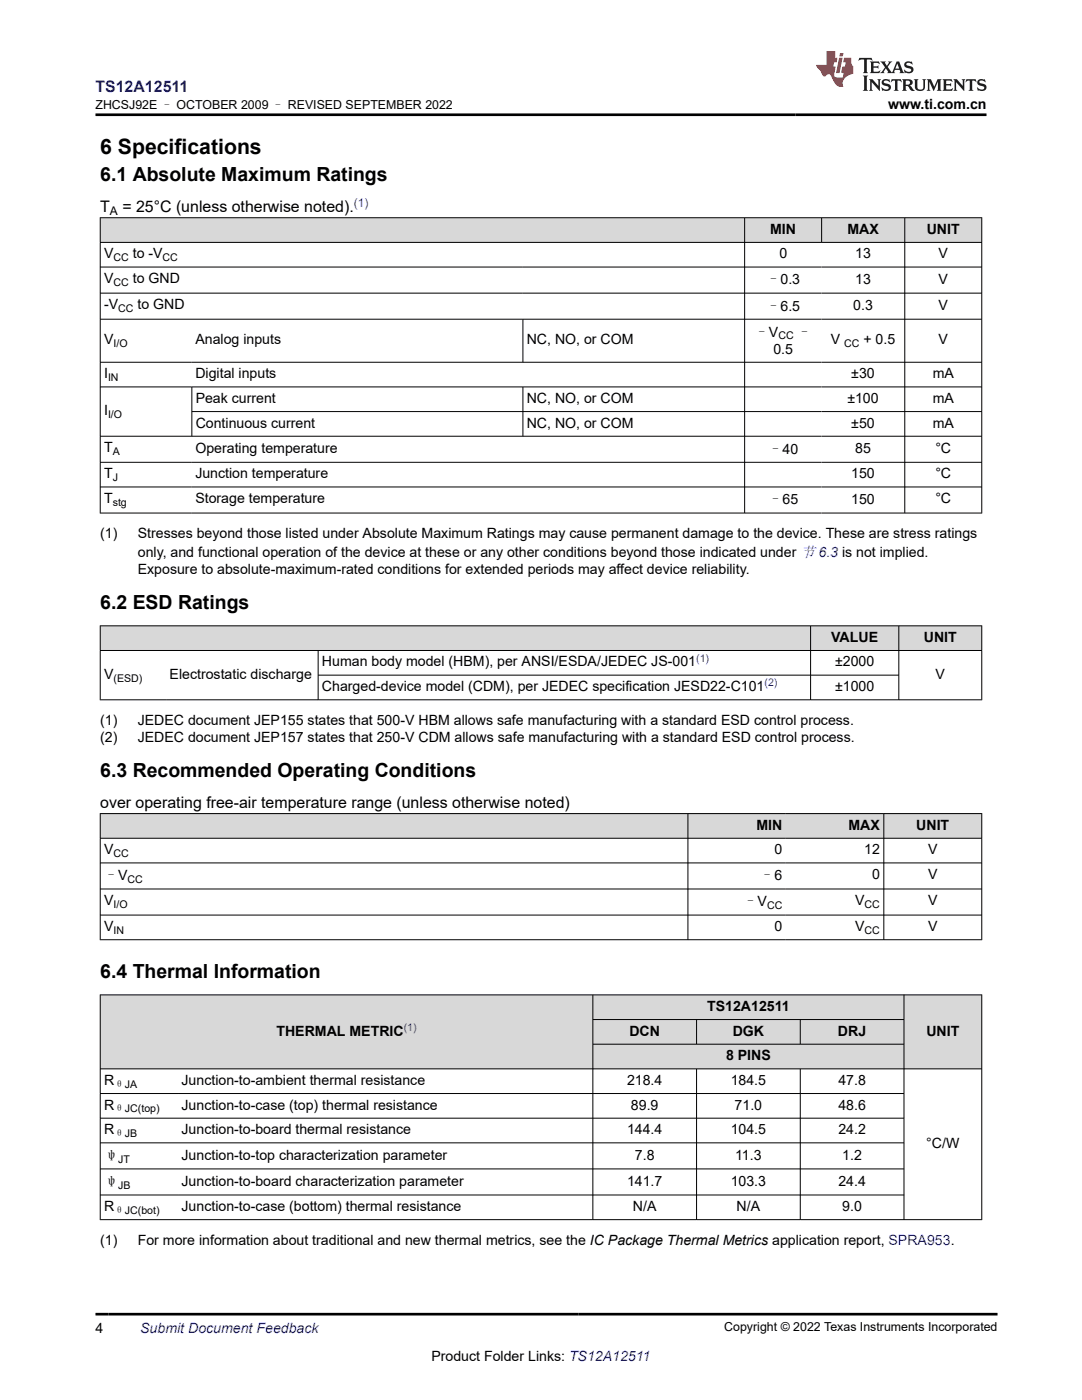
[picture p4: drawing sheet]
<svg xmlns="http://www.w3.org/2000/svg" width="216mm" height="279mm" viewBox="0 0 216 279" stroke-linecap="round" stroke-linejoin="round" font-family="sans-serif">
<defs><g id="words">
<text font-size="4.2" x="20" y="30.7">6 Specifications</text>
<g font-size="3.9">
<text x="20" y="36.1">6.1 Absolute Maximum Ratings</text>
<text x="20" y="121.5">6.2 ESD Ratings</text>
<text x="20" y="155.1">6.3 Recommended Operating Conditions</text>
<text x="20" y="195.1">6.4 Thermal Information</text>
</g>
<text font-size="3.2" fill="#00f" x="19" y="18.3">TS12A12511</text>
<g font-size="3.2">
<text x="20" y="42.3">T</text>
<text x="24.4" y="42.3">= 25°C (unless otherwise noted).</text>
<text x="20" y="161.2">over operating free-air temperature range (unless otherwise noted)</text>
</g>
<g font-size="2.8">
<text x="177.2" y="21.7">www.ti.com.cn</text>
<text x="153.7" y="46.6">MIN</text>
<text x="169.1" y="46.6">MAX</text>
<text x="184.9" y="46.6">UNIT</text>
<text x="20.8" y="51.6">V</text>
<text x="26.5" y="51.6">to -V</text>
<text x="155.5" y="51.6">0</text>
<text x="170.6" y="51.6">13</text>
<text x="187.3" y="51.6">V</text>
<text x="20.8" y="56.5">V</text>
<text x="26.5" y="56.5">to GND</text>
<text x="152.9" y="56.8">–0.3</text>
<text x="170.6" y="56.6">13</text>
<text x="187.3" y="56.6">V</text>
<text x="20.8" y="61.7">-V</text>
<text x="27.4" y="61.7">to GND</text>
<text x="152.9" y="62">–6.5</text>
<text x="170.2" y="61.8">0.3</text>
<text x="187.3" y="61.8">V</text>
<text x="20.8" y="68.7">V</text>
<text x="39" y="68.7">Analog inputs</text>
<text x="105.1" y="68.7">NC, NO, or COM</text>
<text x="150.6" y="67.2">–V</text>
<text x="154.3" y="70.6">0.5</text>
<text x="159.2" y="67.2">–</text>
<text x="165.8" y="68.7">V</text>
<text x="172.3" y="68.7">+ 0.5</text>
<text x="187.3" y="68.7">V</text>
<text x="20.8" y="75.5">I</text>
<text x="39" y="75.5">Digital inputs</text>
<text x="169.9" y="75.5">±30</text>
<text x="186.1" y="75.5">mA</text>
<text x="20.8" y="82.9">I</text>
<text x="39" y="80.4">Peak current</text>
<text x="105.1" y="80.4">NC, NO, or COM</text>
<text x="169.1" y="80.4">±100</text>
<text x="186.1" y="80.4">mA</text>
<text x="39" y="85.3">Continuous current</text>
<text x="105.1" y="85.3">NC, NO, or COM</text>
<text x="169.9" y="85.3">±50</text>
<text x="186.1" y="85.3">mA</text>
<text x="20.8" y="90.3">T</text>
<text x="20.8" y="95.5">T</text>
<text x="39" y="90.4">Operating temperature</text>
<text x="39" y="95.5">Junction temperature</text>
<text x="153.3" y="90.5">–40</text>
<text x="169.9" y="95.5">150</text>
<text x="170.6" y="90.4">85</text>
<text x="186.6" y="90.4">°C</text>
<text x="186.6" y="95.5">°C</text>
<text x="20.8" y="100.4">T</text>
<text x="39" y="100.4">Storage temperature</text>
<text x="153.3" y="100.7">–65</text>
<text x="169.9" y="100.5">150</text>
<text x="186.6" y="100.4">°C</text>
<text x="20" y="107.5">(1)</text>
<text x="27.5" y="107.5">Stresses beyond those listed under Absolute Maximum Ratings may cause permanent damage to the device. These are stress ratings</text>
<text x="27.5" y="111.1">only, and functional operation of the device at these or any other conditions beyond those indicated under 节 6.3 is not implied.</text>
<text x="27.5" y="114.5">Exposure to absolute-maximum-rated conditions for extended periods may affect device reliability.</text>
<text x="165.9" y="128.1">VALUE</text>
<text x="184.3" y="128.1">UNIT</text>
<text x="20.8" y="135.5">V</text>
<text x="33.8" y="135.5">Electrostatic discharge</text>
<text x="64.2" y="133">Human body model (HBM), per ANSI/ESDA/JEDEC JS-001</text>
<text x="64.2" y="137.9">Charged-device model (CDM), per JEDEC specification JESD22-C101</text>
<text x="166.6" y="133">±2000</text>
<text x="166.6" y="137.9">±1000</text>
<text x="186.7" y="135.5">V</text>
<text x="20" y="144.7">(1)</text>
<text x="20" y="148.1">(2)</text>
<text x="27.5" y="144.7">JEDEC document JEP155 states that 500-V HBM allows safe manufacturing with a standard ESD control process.</text>
<text x="27.5" y="148.1">JEDEC document JEP157 states that 250-V CDM allows safe manufacturing with a standard ESD control process.</text>
<text x="150.9" y="165.6">MIN</text>
<text x="169.3" y="165.6">MAX</text>
<text x="182.8" y="165.6">UNIT</text>
<text x="20.8" y="170.5">V</text>
<text x="154.5" y="170.5">0</text>
<text x="172.4" y="170.5">12</text>
<text x="185.2" y="170.5">V</text>
<text x="20.8" y="175.7">–V</text>
<text x="151.7" y="175.7">–6</text>
<text x="174" y="175.4">0</text>
<text x="185.2" y="175.4">V</text>
<text x="20.8" y="180.6">V</text>
<text x="20.8" y="185.8">V</text>
<text x="148.3" y="180.9">–V</text>
<text x="154.5" y="185.8">0</text>
<text x="170.6" y="180.6">V</text>
<text x="170.6" y="185.8">V</text>
<text x="185.2" y="180.6">V</text>
<text x="185.2" y="185.8">V</text>
<text x="141.1" y="201.7">TS12A12511</text>
<text x="55.2" y="206.7">THERMAL METRIC</text>
<text x="125.6" y="206.7">DCN</text>
<text x="146.2" y="206.7">DGK</text>
<text x="167.2" y="206.7">DRJ</text>
<text x="184.8" y="206.7">UNIT</text>
<text x="144.9" y="211.6">8 PINS</text>
<text x="20.8" y="216.5">R</text>
<text x="20.8" y="221.4">R</text>
<text x="36.2" y="216.5">Junction-to-ambient thermal resistance</text>
<text x="36.2" y="221.4">Junction-to-case (top) thermal resistance</text>
<text x="125.1" y="216.5">218.4</text>
<text x="125.9" y="221.4">89.9</text>
<text x="145.8" y="216.5">184.5</text>
<text x="146.6" y="221.4">71.0</text>
<text x="167.3" y="216.5">47.8</text>
<text x="167.3" y="221.4">48.6</text>
<text x="20.8" y="226.3">R</text>
<text x="36.2" y="226.3">Junction-to-board thermal resistance</text>
<text x="125.1" y="226.3">144.4</text>
<text x="145.8" y="226.3">104.5</text>
<text x="167.3" y="226.3">24.2</text>
<text x="20.8" y="231.6">ψ</text>
<text x="36.2" y="231.4">Junction-to-top characterization parameter</text>
<text x="126.7" y="231.4">7.8</text>
<text x="146.7" y="231.4">11.3</text>
<text x="168.1" y="231.4">1.2</text>
<text x="184.8" y="229.1">°C/W</text>
<text x="20.8" y="236.8">ψ</text>
<text x="36.2" y="236.6">Junction-to-board characterization parameter</text>
<text x="125.1" y="236.6">141.7</text>
<text x="145.8" y="236.6">103.3</text>
<text x="167.3" y="236.6">24.4</text>
<text x="20.8" y="241.7">R</text>
<text x="36.2" y="241.7">Junction-to-case (bottom) thermal resistance</text>
<text x="126.3" y="241.7">N/A</text>
<text x="147" y="241.7">N/A</text>
<text x="168.1" y="241.7">9.0</text>
<text x="20" y="248.5">(1)</text>
<text x="27.5" y="248.5">For more information about traditional and new thermal metrics, see the IC Package Thermal Metrics application report, SPRA953.</text>
<text x="19" y="266">4</text>
<text x="86.1" y="271.7">Product Folder Links: TS12A12511</text>
</g>
<text font-size="2.8" fill="#00f" x="28" y="266">Submit Document Feedback</text>
<g font-size="2.5">
<text x="19" y="21.8">ZHCSJ92E – OCTOBER 2009 – REVISED SEPTEMBER 2022</text>
<text x="144.5" y="265.7">Copyright © 2022 Texas Instruments Incorporated</text>
</g>
<text font-size="2.4" fill="#00f" x="70.6" y="41.3">(1)</text>
<text font-size="2.4" x="21.9" y="42.9">A</text>
<g font-size="2.1">
<text x="22.6" y="52.1">CC</text>
<text x="32.5" y="52.1">CC</text>
<text x="22.6" y="57.1">CC</text>
<text x="23.6" y="62.3">CC</text>
<text x="22.6" y="69.3">I/O</text>
<text x="155.3" y="67.7">CC</text>
<text x="168.4" y="69.3">CC</text>
<text x="21.6" y="76.1">IN</text>
<text x="21.6" y="83.4">I/O</text>
<text x="22.5" y="90.8">A</text>
<text x="22.5" y="96">J</text>
<text x="22.5" y="100.9">stg</text>
<text x="22.6" y="136">(ESD)</text>
<text x="22.6" y="171">CC</text>
<text x="25.5" y="176.3">CC</text>
<text x="22.6" y="181.2">I/O</text>
<text x="153" y="181.5">CC</text>
<text x="172.5" y="181.2">CC</text>
<text x="22.6" y="186.4">IN</text>
<text x="172.5" y="186.4">CC</text>
<text x="22.8" y="217.1">θJA</text>
<text x="22.8" y="222">θJC(top)</text>
<text x="22.8" y="226.9">θJB</text>
<text x="23.6" y="232.1">JT</text>
<text x="23.6" y="237.3">JB</text>
<text x="22.8" y="242.2">θJC(bot)</text>
</g>
<g font-size="2.1" fill="#00f">
<text x="138.9" y="132.1">(1)</text>
<text x="152.6" y="137">(2)</text>
<text x="80.6" y="205.7">(1)</text>
</g>
</g></defs>
<g fill="#d8d8d8">
<path d="M20 43.5h175.9v4.9h-175.9z" fill-rule="evenodd"/>
<path d="M20.1 43.5h128.4v4.8h-128.4z" fill-rule="evenodd"/>
<path d="M148.6 43.5h15.3v4.8h-15.3z" fill-rule="evenodd"/>
<path d="M164 43.5h16.5v4.8h-16.5z" fill-rule="evenodd"/>
<path d="M180.6 43.5h15.2v4.8h-15.2z" fill-rule="evenodd"/>
</g>
<g fill="none" stroke="#000" stroke-width=".2">
<path d="M19.9 43.5h176.1M19.9 48.4h176.1M19.9 53.3h176.1M19.9 58.5h176.1M20 43.4v59.1M148.6 43.4v59.1M163.9 43.4v5M180.5 43.4v59.1M195.9 43.4v59.1M19.9 63.7h176.1M19.9 72.3h176.1M19.9 77.2h176.1"/>
<path d="M38.3 77.2v9.9M104.3 63.7v8.7M104.3 77.2v9.9M19.9 87.1h176.1M19.9 92.3h176.1M19.9 97.2h176.1M38.3 82.1h157.7M19.9 102.4h176.1"/>
</g>
<g fill="#d8d8d8">
<path d="M20 124.9h175.9v4.9h-175.9z" fill-rule="evenodd"/>
<path d="M20.1 125h141.6v4.8h-141.6z" fill-rule="evenodd"/>
<path d="M161.8 125h17.5v4.8h-17.5z" fill-rule="evenodd"/>
<path d="M179.4 125h16.4v4.8h-16.4z" fill-rule="evenodd"/>
</g>
<path d="M19.9 124.9h176.1M19.9 129.8h176.1M19.9 139.7h176.1M20 124.8v14.9M63.5 129.8v9.9M63.5 134.7h115.9M161.7 124.8v14.9M179.3 124.8v14.9M195.9 124.8v14.9" fill="none" stroke="#000" stroke-width=".2"/>
<g fill="#d8d8d8">
<path d="M20 162.4h175.9v4.9h-175.9z" fill-rule="evenodd"/>
<path d="M20.1 162.4h117.1v4.8h-117.1z" fill-rule="evenodd"/>
<path d="M137.3 162.4h19.5v4.8h-19.5z" fill-rule="evenodd"/>
<path d="M156.8 162.4h19.5v4.8h-19.5z" fill-rule="evenodd"/>
<path d="M176.4 162.4h19.4v4.8h-19.4z" fill-rule="evenodd"/>
</g>
<path d="M19.9 162.4h176.1M19.9 167.3h176.1M19.9 172.2h176.1M19.9 177.4h176.1M20 162.3v25.3M137.3 162.3v25.3M176.4 162.3v25.3M195.9 162.3v25.3M19.9 182.6h176.1M19.9 187.5h176.1" fill="none" stroke="#000" stroke-width=".2"/>
<g fill="#d8d8d8">
<path d="M20 198.6h175.9v4.9h-175.9z" fill-rule="evenodd"/>
<path d="M20.1 198.6h98.1v14.7h-98.1z" fill-rule="evenodd"/>
<path d="M118.4 198.6h61.9v4.8h-61.9z" fill-rule="evenodd"/>
<path d="M180.4 198.6h15.4v14.7h-15.4z" fill-rule="evenodd"/>
<path d="M118.4 203.5h20.5v4.8h-20.5z" fill-rule="evenodd"/>
<path d="M139.1 203.5h20.5v4.8h-20.5z" fill-rule="evenodd"/>
<path d="M159.7 203.5h20.6v4.8h-20.6z" fill-rule="evenodd"/>
<path d="M118.4 208.5h61.9v4.8h-61.9z" fill-rule="evenodd"/>
</g>
<g fill="none" stroke="#000" stroke-width=".2">
<path d="M19.9 198.6h176.1M20 198.5v45M118.3 198.5v45M180.4 198.5v45M195.9 198.5v45M19.9 213.3h176.1M19.9 218.2h160.5M118.3 203.5h62.1M118.3 208.4h62.1M139 203.5v5M139 213.3v30.2M159.7 203.5v5"/>
<path d="M159.7 213.3v30.2M19.9 223.2h160.5M19.9 228.1h160.5M19.9 233.3h160.5M19.9 238.5h160.5M19.9 243.4h176.1"/>
</g>
<path d="M171.5 11.6l-.2 .5 .5-.2h.6v.1v2.2l-.2 .4h1l-.2-.4v-2.2v-.1h.5l.5 .2-.1-.5zM173.6 12.3l.2 .4v1.5l-.2 .4h1.9l.1-.6a1.08 1.08 0 0 1-1.3 .2v-.7h.6l.4 .2v-.7l-.4 .2h-.6v-.5l.2-.2a1 1 0 0 1 1 .3l-.1-.5zM175.7 12.3l.9 1.1-1 1.2h.9l-.2-.2 .5-.8 .4 .8-.2 .2h1.6l-.2-.2 .2-.5h.9l.1 .5-.1 .2h.9l-.2-.3-.8-2h-.5l-.9 2.2-.9-1.1 .9-1.1h-.8l.2 .2-.4 .6-.4-.6 .2-.2zM179 12.7l.4 1h-.7zM180.7 12.4a.65 .65 0 0 0-.2 .7 .65 .65 0 0 0 .6 .5l.6 .1 .1 .3a.79 .79 0 0 1-.7 .4 .79 .79 0 0 1-.7-.5l.1 .7 .2-.1a.93 .93 0 0 0 1.1 .1 .93 .93 0 0 0 .4-1 1.46 1.46 0 0 0-1.2-.6l-.1-.3a1.09 1.09 0 0 1 1.2 .2l-.2-.6-.1 .1-.5-.2zM172.2 15.1l.2 .4v2.2l-.2 .4h1l-.2-.4v-2.2l.2-.4zM173.4 15.8l.2 .4v1.5l-.2 .4h.8l-.3-.4 .1-1.3 1.6 1.8v-2l.2-.4h-.7l.1 .2 .1 1.1-1.2-1.3zM176.2 15.9a.65 .65 0 0 0-.2 .8 .65 .65 0 0 0 .6 .4l.6 .2 .1 .2a.79 .79 0 0 1-.7 .4 .79 .79 0 0 1-.7-.5l.1 .7 .2-.1a.93 .93 0 0 0 1.1 .1 .93 .93 0 0 0 .4-.9 1.46 1.46 0 0 0-1.2-.6l-.1-.4a1.09 1.09 0 0 1 1.2 .2l-.1-.6-.2 .1-.5-.1zM177.9 15.8l-.1 .6a.63 .63 0 0 1 .8-.3v1.6l-.3 .4h1l-.2-.4v-1.6a.66 .66 0 0 1 .8 .3l-.1-.6zM180 15.8l.2 .4v1.5l-.2 .4h1l-.2-.2-.1-.7h.5l.1 .2a.79 .79 0 0 0 1.2 .6l-1-.9a.61 .61 0 0 0 .6-.6 .61 .61 0 0 0-.5-.7zM180.8 16.1h.1a.47 .47 0 0 1 .5 .1 .47 .47 0 0 1 .1 .5l-.1 .1-.7 .1zM182.3 15.8l.2 .2a2.27 2.27 0 0 0 .4 2 1.04 1.04 0 0 0 1.7-.7v-1.3l.2-.2h-.8l.2 .4v1.1a.6 .6 0 0 1-.6 .6 .6 .6 0 0 1-.6-.6v-1.1l.3-.4zM184.9 15.8l.2 .4v1.5l-.2 .4h.8l-.3-.4v-1.4l.9 1.9 .9-1.9v1.4l-.3 .4h1l-.2-.4v-1.5l.2-.4h-.8l-.7 1.5-.6-1.5zM188.1 15.8l.2 .4v1.5l-.2 .4h1.9l.1-.6a1.09 1.09 0 0 1-1.3 .2v-.7h.6l.4 .2v-.6l-.4 .2h-.6v-.6l.2-.1a1.01 1.01 0 0 1 1 .3l-.1-.6zM190.2 15.8l.3 .4v1.5l-.3 .4h.8l-.2-.4v-1.3l1.6 1.8v-2l.2-.4h-.7l.2 .2v1.1l-1.2-1.3zM192.8 15.8l-.1 .6a.63 .63 0 0 1 .8-.3v1.6l-.3 .4h1l-.2-.4v-1.6a.66 .66 0 0 1 .8 .3l-.1-.6zM195.2 15.9a.65 .65 0 0 0-.2 .8 .65 .65 0 0 0 .6 .4l.6 .2 .2 .2a.79 .79 0 0 1-.7 .4 .79 .79 0 0 1-.7-.5l.1 .7 .2-.1a.93 .93 0 0 0 1 .1 .93 .93 0 0 0 .5-.9 1.46 1.46 0 0 0-1.3-.6v-.4a1.09 1.09 0 0 1 1.2 .2l-.2-.6-.2 .1-.5-.1z" fill="#231f20"/>
<path d="M164.9 10.2v2.8h-2l.1 .3 .8 1a.95 .95 0 0 0 1 .9 .59 .59 0 0 1 .5-.4 .59 .59 0 0 1 .5 .4l.4 .7a1.59 1.59 0 0 0 2.1 1.4 1.61 1.61 0 0 1 1-2.3l1-.3-.1-1.5a1.59 1.59 0 0 1-.3-1.7h-1.5l-.2 .9h.6l-.2 .9h-.5l-.2 1v.2l.4 .1-.1 .9h-.7a.73 .73 0 0 1-1-.7l.3-1.5h-.5l.1-.9h.5l.2-.9h-.5v-1.3zM167.4 11.5l-.6 3.1h.7l.6-3.1zM167.6 10.6l-.1 .6h.7l.1-.6z" fill="#ed1c24"/>
<path d="M19 22.9h177.8M19 262.3h180" fill="none" stroke="#000" stroke-width=".53"/>
<use href="#words"/>
</svg>
